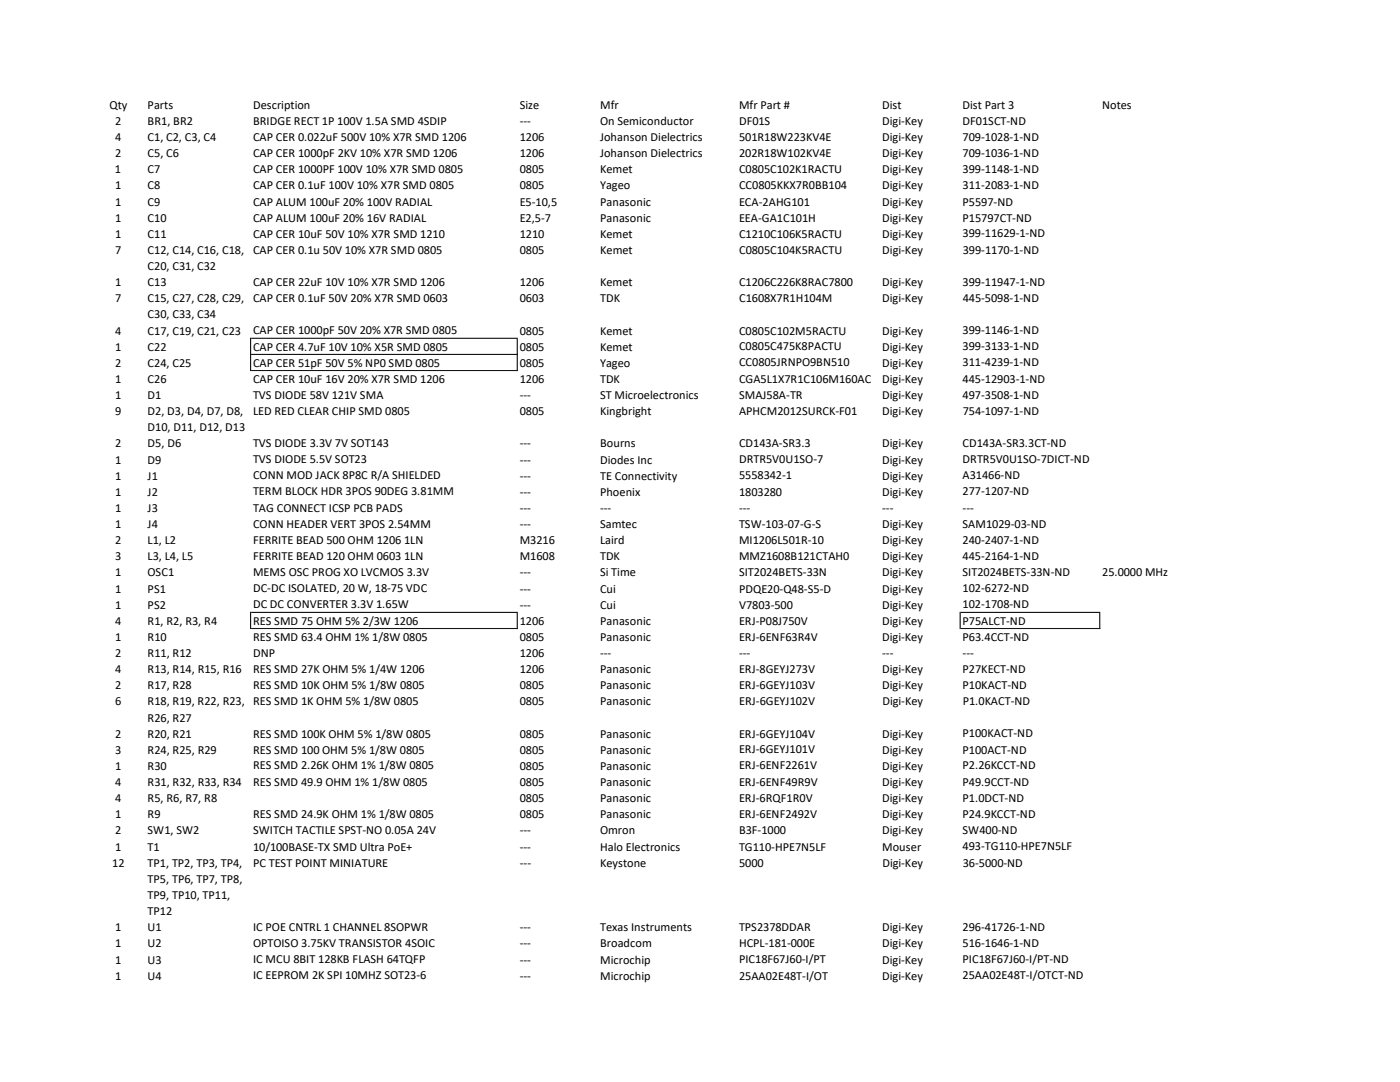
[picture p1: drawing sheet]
<svg xmlns="http://www.w3.org/2000/svg" width="279mm" height="216mm" viewBox="0 0 279 216" stroke-linecap="round" stroke-linejoin="round" font-family="sans-serif">
<defs><g id="words">
<g font-size="2.5">
<text x="21.8" y="21.7">Qty</text>
<text x="29.5" y="21.7">Parts</text>
<text x="50.5" y="21.7">Description</text>
<text x="103.7" y="21.7">Size</text>
<text x="119.8" y="21.7">Mfr</text>
<text x="147.5" y="21.7">Mfr Part #</text>
<text x="176.1" y="21.7">Dist</text>
<text x="192.1" y="21.7">Dist Part 3</text>
<text x="220" y="21.7">Notes</text>
<text x="23" y="24.9">2</text>
<text x="23" y="28.2">4</text>
<text x="29.5" y="24.9">BR1, BR2</text>
<text x="29.5" y="28.2">C1, C2, C3, C4</text>
<text x="50.5" y="24.9">BRIDGE RECT 1P 100V 1.5A SMD 4SDIP</text>
<text x="50.5" y="28.2">CAP CER 0.022uF 500V 10% X7R SMD 1206</text>
<text x="103.7" y="24.9">---</text>
<text x="103.7" y="28.2">1206</text>
<text x="119.8" y="24.9">On Semiconductor</text>
<text x="119.8" y="28.2">Johanson Dielectrics</text>
<text x="147.5" y="24.9">DF01S</text>
<text x="147.5" y="28.2">501R18W223KV4E</text>
<text x="176.1" y="24.9">Digi-Key</text>
<text x="176.1" y="28.2">Digi-Key</text>
<text x="192.1" y="24.9">DF01SCT-ND</text>
<text x="192.1" y="28.2">709-1028-1-ND</text>
<text x="22.9" y="34.6">1</text>
<text x="23" y="31.4">2</text>
<text x="29.5" y="31.4">C5, C6</text>
<text x="29.5" y="34.6">C7</text>
<text x="50.5" y="31.4">CAP CER 1000pF 2KV 10% X7R SMD 1206</text>
<text x="50.5" y="34.6">CAP CER 1000PF 100V 10% X7R SMD 0805</text>
<text x="103.7" y="31.4">1206</text>
<text x="103.7" y="34.6">0805</text>
<text x="119.8" y="31.4">Johanson Dielectrics</text>
<text x="119.8" y="34.6">Kemet</text>
<text x="147.5" y="31.4">202R18W102KV4E</text>
<text x="147.5" y="34.6">C0805C102K1RACTU</text>
<text x="176.1" y="31.4">Digi-Key</text>
<text x="176.1" y="34.6">Digi-Key</text>
<text x="192.1" y="31.4">709-1036-1-ND</text>
<text x="192.1" y="34.6">399-1148-1-ND</text>
<text x="23" y="37.8">1</text>
<text x="23" y="41">1</text>
<text x="29.5" y="37.8">C8</text>
<text x="29.5" y="41">C9</text>
<text x="50.5" y="37.8">CAP CER 0.1uF 100V 10% X7R SMD 0805</text>
<text x="50.5" y="41">CAP ALUM 100uF 20% 100V RADIAL</text>
<text x="103.7" y="37.8">0805</text>
<text x="103.7" y="41">E5-10,5</text>
<text x="119.8" y="37.8">Yageo</text>
<text x="119.8" y="41">Panasonic</text>
<text x="147.5" y="37.8">CC0805KKX7R0BB104</text>
<text x="147.5" y="41">ECA-2AHG101</text>
<text x="176.1" y="37.8">Digi-Key</text>
<text x="176.1" y="41">Digi-Key</text>
<text x="192.1" y="37.8">311-2083-1-ND</text>
<text x="192.1" y="41">P5597-ND</text>
<text x="23" y="44.2">1</text>
<text x="23" y="47.5">1</text>
<text x="29.5" y="44.2">C10</text>
<text x="29.5" y="47.5">C11</text>
<text x="50.5" y="44.2">CAP ALUM 100uF 20% 16V RADIAL</text>
<text x="50.5" y="47.5">CAP CER 10uF 50V 10% X7R SMD 1210</text>
<text x="103.7" y="44.2">E2,5-7</text>
<text x="103.7" y="47.5">1210</text>
<text x="119.8" y="44.2">Panasonic</text>
<text x="119.8" y="47.5">Kemet</text>
<text x="147.5" y="44.2">EEA-GA1C101H</text>
<text x="147.5" y="47.5">C1210C106K5RACTU</text>
<text x="176.1" y="44.2">Digi-Key</text>
<text x="176.1" y="47.5">Digi-Key</text>
<text x="192.1" y="44.2">P15797CT-ND</text>
<text x="192.1" y="47.4">399-11629-1-ND</text>
<text x="23" y="50.7">7</text>
<text x="29.5" y="50.7">C12, C14, C16, C18,</text>
<text x="29.5" y="53.9">C20, C31, C32</text>
<text x="50.5" y="50.7">CAP CER 0.1u 50V 10% X7R SMD 0805</text>
<text x="103.7" y="50.7">0805</text>
<text x="119.8" y="50.7">Kemet</text>
<text x="147.5" y="50.7">C0805C104K5RACTU</text>
<text x="176.1" y="50.7">Digi-Key</text>
<text x="192.1" y="50.7">399-1170-1-ND</text>
<text x="23" y="57.1">1</text>
<text x="29.5" y="57.1">C13</text>
<text x="50.5" y="57.1">CAP CER 22uF 10V 10% X7R SMD 1206</text>
<text x="103.7" y="57.1">1206</text>
<text x="119.8" y="57.1">Kemet</text>
<text x="147.5" y="57.1">C1206C226K8RAC7800</text>
<text x="176.1" y="57.1">Digi-Key</text>
<text x="192.1" y="57">399-11947-1-ND</text>
<text x="23" y="60.3">7</text>
<text x="29.5" y="60.3">C15, C27, C28, C29,</text>
<text x="29.5" y="63.5">C30, C33, C34</text>
<text x="50.5" y="60.3">CAP CER 0.1uF 50V 20% X7R SMD 0603</text>
<text x="103.7" y="60.3">0603</text>
<text x="119.8" y="60.3">TDK</text>
<text x="147.5" y="60.3">C1608X7R1H104M</text>
<text x="176.1" y="60.3">Digi-Key</text>
<text x="192.1" y="60.3">445-5098-1-ND</text>
<text x="23" y="66.8">4</text>
<text x="23" y="70">1</text>
<text x="29.5" y="66.8">C17, C19, C21, C23</text>
<text x="29.5" y="70">C22</text>
<text x="50.5" y="66.7">CAP CER 1000pF 50V 20% X7R SMD 0805</text>
<text x="50.5" y="70">CAP CER 4.7uF 10V 10% X5R SMD 0805</text>
<text x="103.7" y="66.8">0805</text>
<text x="103.7" y="70">0805</text>
<text x="119.8" y="66.8">Kemet</text>
<text x="119.8" y="70">Kemet</text>
<text x="147.5" y="66.8">C0805C102M5RACTU</text>
<text x="147.5" y="69.9">C0805C475K8PACTU</text>
<text x="176.1" y="66.8">Digi-Key</text>
<text x="176.1" y="70">Digi-Key</text>
<text x="192.1" y="66.7">399-1146-1-ND</text>
<text x="192.1" y="69.9">399-3133-1-ND</text>
<text x="23" y="73.2">2</text>
<text x="23" y="76.4">1</text>
<text x="29.5" y="73.2">C24, C25</text>
<text x="29.5" y="76.4">C26</text>
<text x="50.5" y="73.2">CAP CER 51pF 50V 5% NP0 SMD 0805</text>
<text x="50.5" y="76.4">CAP CER 10uF 16V 20% X7R SMD 1206</text>
<text x="103.7" y="73.2">0805</text>
<text x="103.7" y="76.4">1206</text>
<text x="119.8" y="73.2">Yageo</text>
<text x="119.8" y="76.4">TDK</text>
<text x="147.5" y="73.1">CC0805JRNPO9BN510</text>
<text x="147.5" y="76.3">CGA5L1X7R1C106M160AC</text>
<text x="176.1" y="73.2">Digi-Key</text>
<text x="176.1" y="76.4">Digi-Key</text>
<text x="192.1" y="73.1">311-4239-1-ND</text>
<text x="192.1" y="76.3">445-12903-1-ND</text>
<text x="23" y="79.6">1</text>
<text x="23" y="82.8">9</text>
<text x="29.5" y="82.8">D2, D3, D4, D7, D8,</text>
<text x="29.5" y="79.6">D1</text>
<text x="50.5" y="79.5">TVS DIODE 58V 121V SMA</text>
<text x="50.5" y="82.8">LED RED CLEAR CHIP SMD 0805</text>
<text x="103.7" y="79.6">---</text>
<text x="103.7" y="82.8">0805</text>
<text x="119.8" y="79.6">ST Microelectronics</text>
<text x="119.8" y="82.8">Kingbright</text>
<text x="147.5" y="79.5">SMAJ58A-TR</text>
<text x="147.5" y="82.8">APHCM2012SURCK-F01</text>
<text x="176.1" y="79.6">Digi-Key</text>
<text x="176.1" y="82.8">Digi-Key</text>
<text x="192.1" y="79.5">497-3508-1-ND</text>
<text x="192.1" y="82.8">754-1097-1-ND</text>
<text x="23" y="89.3">2</text>
<text x="29.5" y="86.1">D10, D11, D12, D13</text>
<text x="29.5" y="89.3">D5, D6</text>
<text x="50.5" y="89.2">TVS DIODE 3.3V 7V SOT143</text>
<text x="103.7" y="89.3">---</text>
<text x="119.8" y="89.3">Bourns</text>
<text x="147.5" y="89.2">CD143A-SR3.3</text>
<text x="176.1" y="89.3">Digi-Key</text>
<text x="192.1" y="89.2">CD143A-SR3.3CT-ND</text>
<text x="23" y="92.5">1</text>
<text x="23" y="95.7">1</text>
<text x="29.5" y="92.5">D9</text>
<text x="29.5" y="95.7">J1</text>
<text x="50.5" y="92.4">TVS DIODE 5.5V SOT23</text>
<text x="50.5" y="95.6">CONN MOD JACK 8P8C R/A SHIELDED</text>
<text x="103.7" y="92.5">---</text>
<text x="103.7" y="95.7">---</text>
<text x="119.8" y="92.5">Diodes Inc</text>
<text x="119.8" y="95.7">TE Connectivity</text>
<text x="147.5" y="92.4">DRTR5V0U1SO-7</text>
<text x="147.5" y="95.6">5558342-1</text>
<text x="176.1" y="92.5">Digi-Key</text>
<text x="176.1" y="95.7">Digi-Key</text>
<text x="192.1" y="92.4">DRTR5V0U1SO-7DICT-ND</text>
<text x="192.1" y="95.6">A31466-ND</text>
<text x="23" y="98.9">1</text>
<text x="29.5" y="98.9">J2</text>
<text x="50.5" y="98.8">TERM BLOCK HDR 3POS 90DEG 3.81MM</text>
<text x="103.7" y="98.9">---</text>
<text x="119.8" y="98.9">Phoenix</text>
<text x="147.5" y="98.9">1803280</text>
<text x="176.1" y="98.9">Digi-Key</text>
<text x="192.1" y="98.8">277-1207-ND</text>
<text x="23" y="102.2">1</text>
<text x="23" y="105.4">1</text>
<text x="29.5" y="102.2">J3</text>
<text x="29.5" y="105.4">J4</text>
<text x="50.5" y="102.2">TAG CONNECT ICSP PCB PADS</text>
<text x="50.5" y="105.3">CONN HEADER VERT 3POS 2.54MM</text>
<text x="103.7" y="102.2">---</text>
<text x="103.7" y="105.4">---</text>
<text x="119.8" y="102.2">---</text>
<text x="119.8" y="105.4">Samtec</text>
<text x="147.5" y="102.2">---</text>
<text x="147.5" y="105.4">TSW-103-07-G-S</text>
<text x="176.1" y="102.2">---</text>
<text x="176.1" y="105.4">Digi-Key</text>
<text x="192.1" y="102.2">---</text>
<text x="192.1" y="105.3">SAM1029-03-ND</text>
<text x="23" y="108.6">2</text>
<text x="23" y="111.8">3</text>
<text x="29.5" y="108.6">L1, L2</text>
<text x="29.5" y="111.8">L3, L4, L5</text>
<text x="50.5" y="108.5">FERRITE BEAD 500 OHM 1206 1LN</text>
<text x="50.5" y="111.7">FERRITE BEAD 120 OHM 0603 1LN</text>
<text x="103.7" y="108.6">M3216</text>
<text x="103.7" y="111.8">M1608</text>
<text x="119.8" y="108.6">Laird</text>
<text x="119.8" y="111.8">TDK</text>
<text x="147.5" y="108.5">MI1206L501R-10</text>
<text x="147.5" y="111.7">MMZ1608B121CTAH0</text>
<text x="176.1" y="108.6">Digi-Key</text>
<text x="176.1" y="111.8">Digi-Key</text>
<text x="192.1" y="108.5">240-2407-1-ND</text>
<text x="192.1" y="111.7">445-2164-1-ND</text>
<text x="23" y="115">1</text>
<text x="23" y="118.2">1</text>
<text x="29.5" y="115">OSC1</text>
<text x="29.5" y="118.2">PS1</text>
<text x="50.5" y="114.9">MEMS OSC PROG XO LVCMOS 3.3V</text>
<text x="50.5" y="118.2">DC-DC ISOLATED, 20 W, 18-75 VDC</text>
<text x="103.7" y="115">---</text>
<text x="103.7" y="118.2">---</text>
<text x="119.8" y="115">Si Time</text>
<text x="119.8" y="118.2">Cui</text>
<text x="147.5" y="114.9">SIT2024BETS-33N</text>
<text x="147.5" y="118.2">PDQE20-Q48-S5-D</text>
<text x="176.1" y="115">Digi-Key</text>
<text x="176.1" y="118.2">Digi-Key</text>
<text x="192.1" y="114.9">SIT2024BETS-33N-ND</text>
<text x="192.1" y="118.2">102-6272-ND</text>
<text x="220" y="115">25.0000 MHz</text>
<text x="23" y="121.5">1</text>
<text x="23" y="124.7">4</text>
<text x="29.5" y="121.5">PS2</text>
<text x="29.5" y="124.7">R1, R2, R3, R4</text>
<text x="50.5" y="121.4">DC DC CONVERTER 3.3V 1.65W</text>
<text x="50.5" y="124.7">RES SMD 75 OHM 5% 2/3W 1206</text>
<text x="103.7" y="121.5">---</text>
<text x="103.7" y="124.7">1206</text>
<text x="119.8" y="121.5">Cui</text>
<text x="119.8" y="124.7">Panasonic</text>
<text x="147.5" y="121.5">V7803-500</text>
<text x="147.5" y="124.7">ERJ-P08J750V</text>
<text x="176.1" y="121.5">Digi-Key</text>
<text x="176.1" y="124.7">Digi-Key</text>
<text x="192.1" y="121.4">102-1708-ND</text>
<text x="192.1" y="124.7">P75ALCT-ND</text>
<text x="23" y="127.9">1</text>
<text x="23" y="131.1">2</text>
<text x="29.5" y="127.9">R10</text>
<text x="29.5" y="131.1">R11, R12</text>
<text x="50.5" y="127.8">RES SMD 63.4 OHM 1% 1/8W 0805</text>
<text x="50.5" y="131.1">DNP</text>
<text x="103.7" y="127.9">0805</text>
<text x="103.7" y="131.1">1206</text>
<text x="119.8" y="127.9">Panasonic</text>
<text x="119.8" y="131.1">---</text>
<text x="147.5" y="127.8">ERJ-6ENF63R4V</text>
<text x="147.5" y="131.1">---</text>
<text x="176.1" y="127.9">Digi-Key</text>
<text x="176.1" y="131.1">---</text>
<text x="192.1" y="127.8">P63.4CCT-ND</text>
<text x="192.1" y="131.1">---</text>
<text x="23" y="134.3">4</text>
<text x="23" y="137.5">2</text>
<text x="29.5" y="134.3">R13, R14, R15, R16</text>
<text x="29.5" y="137.5">R17, R28</text>
<text x="50.5" y="134.2">RES SMD 27K OHM 5% 1/4W 1206</text>
<text x="50.5" y="137.5">RES SMD 10K OHM 5% 1/8W 0805</text>
<text x="103.7" y="134.3">1206</text>
<text x="103.7" y="137.5">0805</text>
<text x="119.8" y="134.3">Panasonic</text>
<text x="119.8" y="137.5">Panasonic</text>
<text x="147.5" y="134.2">ERJ-8GEYJ273V</text>
<text x="147.5" y="137.5">ERJ-6GEYJ103V</text>
<text x="176.1" y="134.3">Digi-Key</text>
<text x="176.1" y="137.5">Digi-Key</text>
<text x="192.1" y="134.2">P27KECT-ND</text>
<text x="192.1" y="137.5">P10KACT-ND</text>
<text x="23" y="140.8">6</text>
<text x="29.5" y="140.8">R18, R19, R22, R23, RES SMD 1K OHM 5% 1/8W 0805</text>
<text x="29.5" y="144">R26, R27</text>
<text x="103.7" y="140.8">0805</text>
<text x="119.8" y="140.8">Panasonic</text>
<text x="147.5" y="140.8">ERJ-6GEYJ102V</text>
<text x="176.1" y="140.8">Digi-Key</text>
<text x="192.1" y="140.8">P1.0KACT-ND</text>
<text x="23" y="147.2">2</text>
<text x="29.5" y="147.2">R20, R21</text>
<text x="50.5" y="147.2">RES SMD 100K OHM 5% 1/8W 0805</text>
<text x="103.7" y="147.2">0805</text>
<text x="119.8" y="147.2">Panasonic</text>
<text x="147.5" y="147.2">ERJ-6GEYJ104V</text>
<text x="176.1" y="147.2">Digi-Key</text>
<text x="192.1" y="147.1">P100KACT-ND</text>
<text x="23" y="150.4">3</text>
<text x="23" y="153.6">1</text>
<text x="29.5" y="150.4">R24, R25, R29</text>
<text x="29.5" y="153.6">R30</text>
<text x="50.5" y="150.4">RES SMD 100 OHM 5% 1/8W 0805</text>
<text x="50.5" y="153.5">RES SMD 2.26K OHM 1% 1/8W 0805</text>
<text x="103.7" y="150.4">0805</text>
<text x="103.7" y="153.6">0805</text>
<text x="119.8" y="150.4">Panasonic</text>
<text x="119.8" y="153.6">Panasonic</text>
<text x="147.5" y="150.3">ERJ-6GEYJ101V</text>
<text x="147.5" y="153.5">ERJ-6ENF2261V</text>
<text x="176.1" y="150.4">Digi-Key</text>
<text x="176.1" y="153.6">Digi-Key</text>
<text x="192.1" y="150.4">P100ACT-ND</text>
<text x="192.1" y="153.5">P2.26KCCT-ND</text>
<text x="23" y="156.8">4</text>
<text x="23" y="160.1">4</text>
<text x="29.5" y="156.8">R31, R32, R33, R34</text>
<text x="29.5" y="160.1">R5, R6, R7, R8</text>
<text x="50.5" y="156.8">RES SMD 49.9 OHM 1% 1/8W 0805</text>
<text x="103.7" y="156.8">0805</text>
<text x="103.7" y="160.1">0805</text>
<text x="119.8" y="156.8">Panasonic</text>
<text x="119.8" y="160.1">Panasonic</text>
<text x="147.5" y="156.8">ERJ-6ENF49R9V</text>
<text x="147.5" y="160">ERJ-6RQF1R0V</text>
<text x="176.1" y="156.8">Digi-Key</text>
<text x="176.1" y="160.1">Digi-Key</text>
<text x="192.1" y="156.8">P49.9CCT-ND</text>
<text x="192.1" y="160">P1.0DCT-ND</text>
<text x="23" y="163.3">1</text>
<text x="23" y="166.5">2</text>
<text x="29.5" y="163.3">R9</text>
<text x="29.5" y="166.5">SW1, SW2</text>
<text x="50.5" y="163.2">RES SMD 24.9K OHM 1% 1/8W 0805</text>
<text x="50.5" y="166.4">SWITCH TACTILE SPST-NO 0.05A 24V</text>
<text x="103.7" y="163.3">0805</text>
<text x="103.7" y="166.5">---</text>
<text x="119.8" y="163.3">Panasonic</text>
<text x="119.8" y="166.5">Omron</text>
<text x="147.5" y="163.2">ERJ-6ENF2492V</text>
<text x="147.5" y="166.5">B3F-1000</text>
<text x="176.1" y="163.3">Digi-Key</text>
<text x="176.1" y="166.5">Digi-Key</text>
<text x="192.1" y="163.2">P24.9KCCT-ND</text>
<text x="192.1" y="166.4">SW400-ND</text>
<text x="22.4" y="172.9">12</text>
<text x="23" y="169.7">1</text>
<text x="29.5" y="172.9">TP1, TP2, TP3, TP4,</text>
<text x="29.5" y="169.7">T1</text>
<text x="50.5" y="169.7">10/100BASE-TX SMD Ultra PoE+</text>
<text x="50.5" y="172.9">PC TEST POINT MINIATURE</text>
<text x="103.7" y="169.7">---</text>
<text x="103.7" y="172.9">---</text>
<text x="119.8" y="169.7">Halo Electronics</text>
<text x="119.8" y="172.9">Keystone</text>
<text x="147.5" y="169.7">TG110-HPE7N5LF</text>
<text x="147.5" y="172.9">5000</text>
<text x="176.1" y="169.7">Mouser</text>
<text x="176.1" y="172.9">Digi-Key</text>
<text x="192.1" y="169.6">493-TG110-HPE7N5LF</text>
<text x="192.1" y="172.9">36-5000-ND</text>
<text x="29.5" y="176.1">TP5, TP6, TP7, TP8,</text>
<text x="29.5" y="179.4">TP9, TP10, TP11,</text>
<text x="23" y="185.8">1</text>
<text x="29.5" y="182.6">TP12</text>
<text x="29.5" y="185.8">U1</text>
<text x="50.5" y="185.8">IC POE CNTRL 1 CHANNEL 8SOPWR</text>
<text x="103.7" y="185.8">---</text>
<text x="119.8" y="185.8">Texas Instruments</text>
<text x="147.5" y="185.8">TPS2378DDAR</text>
<text x="176.1" y="185.8">Digi-Key</text>
<text x="192.1" y="185.8">296-41726-1-ND</text>
<text x="23" y="189.1">1</text>
<text x="29.5" y="189.1">U2</text>
<text x="50.5" y="189">OPTOISO 3.75KV TRANSISTOR 4SOIC</text>
<text x="103.7" y="189.1">---</text>
<text x="119.8" y="189.1">Broadcom</text>
<text x="147.5" y="189">HCPL-181-000E</text>
<text x="176.1" y="189.1">Digi-Key</text>
<text x="192.1" y="189">516-1646-1-ND</text>
<text x="23" y="192.3">1</text>
<text x="23" y="195.5">1</text>
<text x="29.5" y="192.3">U3</text>
<text x="29.5" y="195.5">U4</text>
<text x="50.5" y="192.2">IC MCU 8BIT 128KB FLASH 64TQFP</text>
<text x="50.5" y="195.4">IC EEPROM 2K SPI 10MHZ SOT23-6</text>
<text x="103.7" y="192.3">---</text>
<text x="103.7" y="195.5">---</text>
<text x="119.8" y="192.3">Microchip</text>
<text x="119.8" y="195.5">Microchip</text>
<text x="147.5" y="192.2">PIC18F67J60-I/PT</text>
<text x="147.5" y="195.5">25AA02E48T-I/OT</text>
<text x="176.1" y="192.3">Digi-Key</text>
<text x="176.1" y="195.5">Digi-Key</text>
<text x="192.1" y="192.2">PIC18F67J60-I/PT-ND</text>
<text x="192.1" y="195.4">25AA02E48T-I/OTCT-ND</text>
</g>
</g></defs>
<g fill="#000">
<path d="M49.9 67.4h.2v6.6h-.2zM103.1 67.6h.2v6.4h-.2zM50.1 122.1h53.2v.2h-53.2zM50.1 125.3h53.2v.2h-53.2z" fill-rule="evenodd"/>
<path d="M49.9 122.1h.2v3.4h-.2zM103.1 122.3h.2v3.2h-.2zM191.5 122.1h.2v3.4h-.2zM219.4 122.3h.2v3.2h-.2zM50.1 67.4h53.2v.2h-53.2zM50.1 70.6h53.2v.2h-53.2zM50.1 73.8h53.2v.2h-53.2z" fill-rule="evenodd"/>
<path d="M191.7 122.1h27.9v.2h-27.9zM191.7 125.3h27.9v.2h-27.9z" fill-rule="evenodd"/>
</g>
<use href="#words"/>
</svg>
